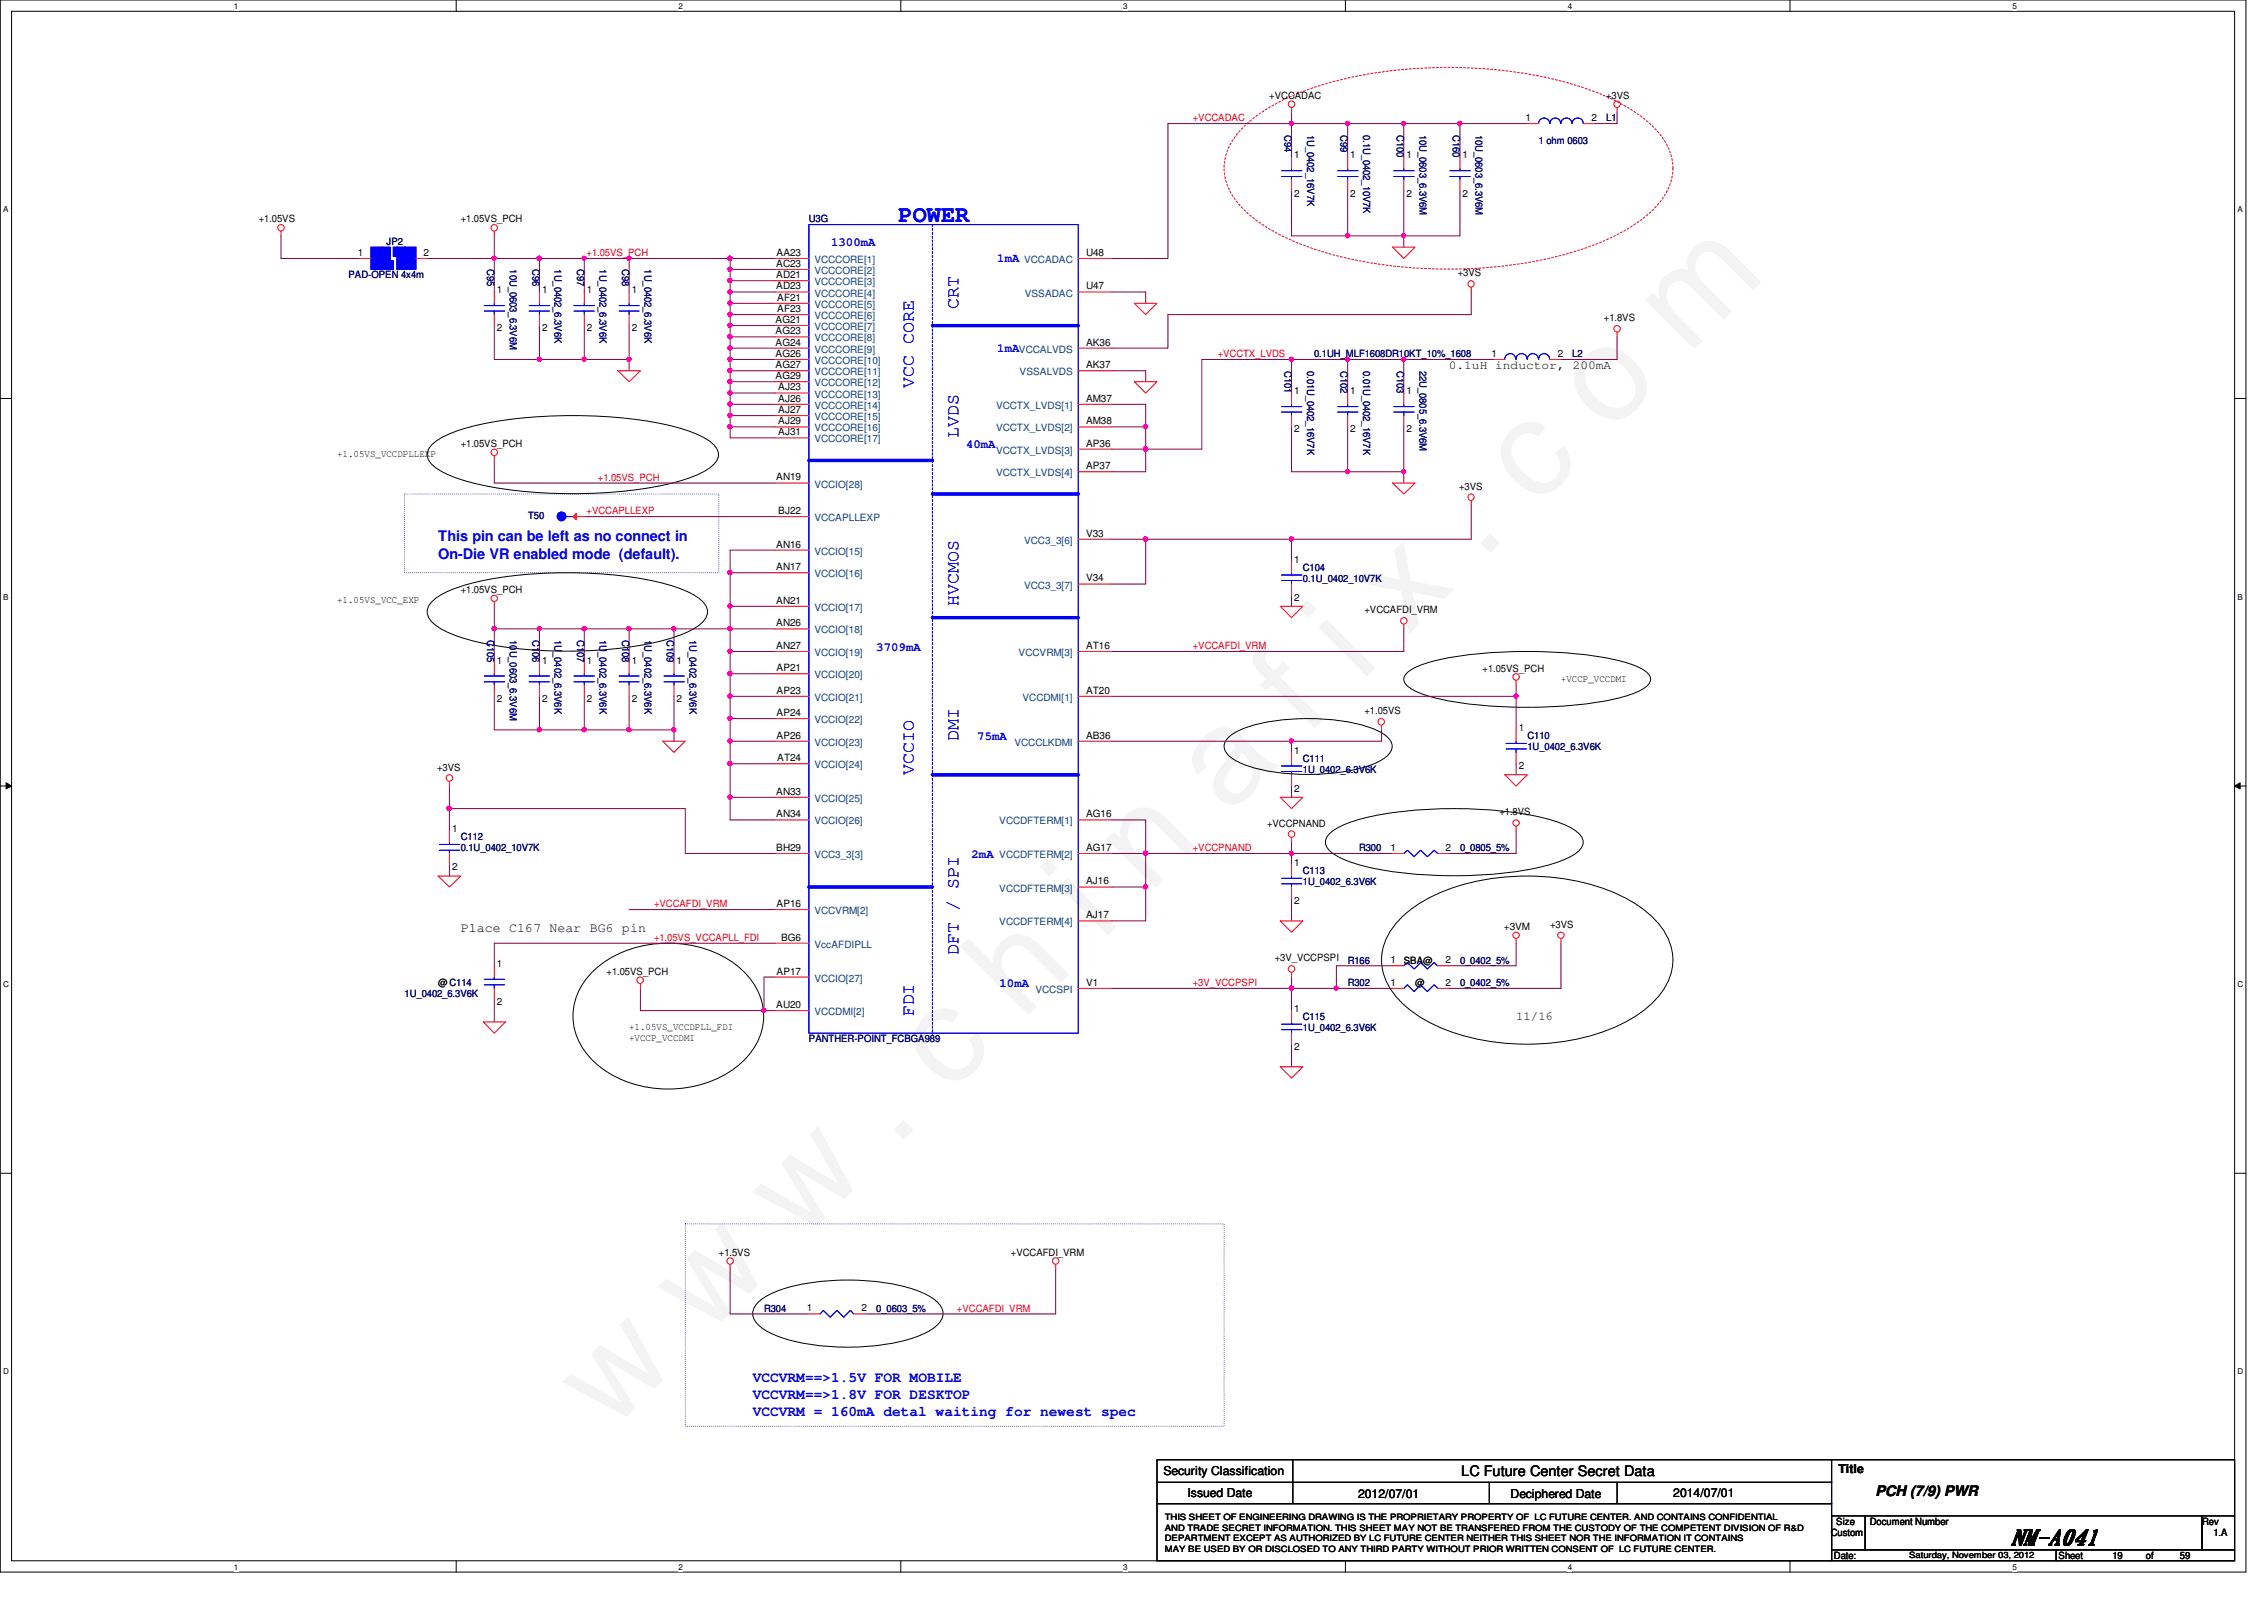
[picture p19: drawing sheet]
<svg xmlns="http://www.w3.org/2000/svg" width="297mm" height="210mm" viewBox="0 0 297 210" stroke-linecap="round" stroke-linejoin="round" font-family="sans-serif">
<defs><g id="words">
<text font-size="17.6" fill="#f0f" x="80.1" y="188" transform="rotate(-45 80.1 188)">w w w . c h i n a f i x . c o m</text>
<text font-size="3.1" fill="#00f" x="117.9" y="29.1">POWER</text>
<text font-size="2.8" x="263.7" y="202.7">NM-A041</text>
<g font-size="2.3" fill="#00f">
<text x="125.8" y="40.5" transform="rotate(-90 125.8 40.5)">CRT</text>
<text x="119.9" y="50.8" transform="rotate(-90 119.9 50.8)">VCC CORE</text>
<text x="125.8" y="57.4" transform="rotate(-90 125.8 57.4)">LVDS</text>
<text x="125.8" y="79.5" transform="rotate(-90 125.8 79.5)">HVCMOS</text>
<text x="119.9" y="101.6" transform="rotate(-90 119.9 101.6)">VCCIO</text>
<text x="125.8" y="97.2" transform="rotate(-90 125.8 97.2)">DMI</text>
<text x="125.8" y="125.2" transform="rotate(-90 125.8 125.2)">DFT / SPI</text>
<text x="119.9" y="133.3" transform="rotate(-90 119.9 133.3)">FDI</text>
</g>
<g font-size="1.9" fill="#00f">
<text x="57.5" y="71">This pin can be left as no connect in</text>
<text x="57.5" y="73.3">On-Die VR enabled mode (default).</text>
<text x="98.8" y="181.4">VCCVRM==&gt;1.5V FOR MOBILE</text>
<text x="98.8" y="183.6">VCCVRM==&gt;1.8V FOR DESKTOP</text>
<text x="98.8" y="185.8">VCCVRM = 160mA detal waiting for newest spec</text>
</g>
<g font-size="1.9">
<text x="191.7" y="193.7">LC Future Center Secret Data</text>
<text x="246.1" y="196.2">PCH (7/9) PWR</text>
</g>
<text font-size="1.7" x="60.4" y="122.2">Place C167 Near BG6 pin</text>
<g font-size="1.6" fill="#00f">
<text x="109" y="32.3">1300mA</text>
<text x="130.8" y="34.4">1mA</text>
<text x="130.8" y="46.1">1mA</text>
<text x="126.7" y="58.8">40mA</text>
<text x="115" y="85.3">3709mA</text>
<text x="128.2" y="97.1">75mA</text>
<text x="127.5" y="112.6">2mA</text>
<text x="131.1" y="129.5">10mA</text>
</g>
<g font-size="1.6">
<text x="190.1" y="48.4">0.1uH inductor, 200mA</text>
<text x="198.9" y="133.9">11/16</text>
<text x="152.7" y="193.5">Security Classification</text>
<text x="155.8" y="196.3">Issued Date</text>
<text x="178.2" y="196.5">2012/07/01</text>
<text x="198.2" y="196.5">Deciphered Date</text>
<text x="219.5" y="196.3">2014/07/01</text>
<text x="241.2" y="193.2">Title</text>
</g>
<g font-size="1.3" fill="#f00">
<text x="156.5" y="15.9">+VCCADAC</text>
<text x="77" y="33.6">+1.05VS_PCH</text>
<text x="159.8" y="46.9">+VCCTX_LVDS</text>
<text x="78.4" y="63.1">+1.05VS_PCH</text>
<text x="77" y="67.5">+VCCAPLLEXP</text>
<text x="156.5" y="85.2">+VCCAFDI_VRM</text>
<text x="156.5" y="111.7">+VCCPNAND</text>
<text x="85.8" y="119">+VCCAFDI_VRM</text>
<text x="85.8" y="123.4">+1.05VS_VCCAPLL_FDI</text>
<text x="156.5" y="129.4">+3V_VCCPSPI</text>
<text x="125.6" y="172.1">+VCCAFDI_VRM</text>
</g>
<g font-size="1.3">
<text x="166.5" y="13">+VCCADAC</text>
<text x="200.1" y="15.9">1</text>
<text x="208.8" y="15.9">2</text>
<text x="210.7" y="13">+3VS</text>
<text x="169.8" y="20.8">1</text>
<text x="177.2" y="20.8">1</text>
<text x="184.5" y="20.8">1</text>
<text x="191.9" y="20.8">1</text>
<text x="33.9" y="29.2">+1.05VS</text>
<text x="60.4" y="29.2">+1.05VS_PCH</text>
<text x="169.8" y="25.8">2</text>
<text x="177.2" y="25.8">2</text>
<text x="184.5" y="25.8">2</text>
<text x="191.9" y="25.8">2</text>
<text x="46.9" y="33.6">1</text>
<text x="55.6" y="33.6">2</text>
<text x="101.9" y="35">AC23</text>
<text x="101.9" y="33.6">AA23</text>
<text x="142.5" y="33.6">U48</text>
<text x="65.2" y="38.5">1</text>
<text x="71.1" y="38.5">1</text>
<text x="77" y="38.5">1</text>
<text x="82.9" y="38.5">1</text>
<text x="101.9" y="36.5">AD21</text>
<text x="101.9" y="38">AD23</text>
<text x="102" y="39.5">AF21</text>
<text x="102" y="40.9">AF23</text>
<text x="142.5" y="38">U47</text>
<text x="191.3" y="36.2">+3VS</text>
<text x="65.2" y="43.5">2</text>
<text x="71.1" y="43.5">2</text>
<text x="77" y="43.5">2</text>
<text x="82.9" y="43.5">2</text>
<text x="101.8" y="42.4">AG21</text>
<text x="101.8" y="43.9">AG23</text>
<text x="101.8" y="45.3">AG24</text>
<text x="101.8" y="46.8">AG26</text>
<text x="142.5" y="45.3">AK36</text>
<text x="195.7" y="46.8">1</text>
<text x="204.4" y="46.8">2</text>
<text x="210.4" y="42.2">+1.8VS</text>
<text x="101.8" y="48.3">AG27</text>
<text x="101.8" y="49.7">AG29</text>
<text x="102.1" y="51.2">AJ23</text>
<text x="102.1" y="52.7">AJ26</text>
<text x="142.5" y="48.3">AK37</text>
<text x="142.5" y="52.7">AM37</text>
<text x="169.8" y="51.7">1</text>
<text x="177.2" y="51.7">1</text>
<text x="184.5" y="51.7">1</text>
<text x="44.2" y="60">+1.05VS_VCCDPLLEXP</text>
<text x="60.4" y="58.6">+1.05VS_PCH</text>
<text x="102.1" y="54.2">AJ27</text>
<text x="102.1" y="55.7">AJ29</text>
<text x="102.1" y="57.1">AJ31</text>
<text x="142.5" y="55.7">AM38</text>
<text x="142.5" y="58.6">AP36</text>
<text x="169.8" y="56.7">2</text>
<text x="177.2" y="56.7">2</text>
<text x="184.5" y="56.7">2</text>
<text x="101.9" y="63">AN19</text>
<text x="142.5" y="61.6">AP37</text>
<text x="191.4" y="64.3">+3VS</text>
<text x="101.9" y="71.8">AN16</text>
<text x="102.1" y="67.4">BJ22</text>
<text x="142.5" y="70.4">V33</text>
<text x="60.4" y="77.8">+1.05VS_PCH</text>
<text x="101.9" y="74.8">AN17</text>
<text x="142.5" y="76.3">V34</text>
<text x="169.8" y="73.8">1</text>
<text x="44.2" y="79.2">+1.05VS_VCC_EXP</text>
<text x="101.9" y="79.2">AN21</text>
<text x="101.9" y="82.2">AN26</text>
<text x="169.8" y="78.8">2</text>
<text x="179" y="80.4">+VCCAFDI_VRM</text>
<text x="65.2" y="87.1">1</text>
<text x="71.1" y="87.1">1</text>
<text x="77" y="87.1">1</text>
<text x="82.9" y="87.1">1</text>
<text x="88.8" y="87.1">1</text>
<text x="101.9" y="85.1">AN27</text>
<text x="101.9" y="88.1">AP21</text>
<text x="142.5" y="85.1">AT16</text>
<text x="194.5" y="88.1">+1.05VS_PCH</text>
<text x="204.8" y="89.5">+VCCP_VCCDMI</text>
<text x="65.2" y="92.1">2</text>
<text x="71.1" y="92.1">2</text>
<text x="77" y="92.1">2</text>
<text x="82.9" y="92.1">2</text>
<text x="88.8" y="92.1">2</text>
<text x="101.9" y="91">AP23</text>
<text x="101.9" y="93.9">AP24</text>
<text x="142.5" y="91">AT20</text>
<text x="179" y="93.7">+1.05VS</text>
<text x="199.3" y="95.9">1</text>
<text x="57.4" y="101.1">+3VS</text>
<text x="101.9" y="96.9">AP26</text>
<text x="102" y="99.9">AT24</text>
<text x="142.5" y="96.9">AB36</text>
<text x="169.8" y="98.9">1</text>
<text x="199.3" y="100.9">2</text>
<text x="101.9" y="104.3">AN33</text>
<text x="101.9" y="107.2">AN34</text>
<text x="142.5" y="107.2">AG16</text>
<text x="169.8" y="103.8">2</text>
<text x="196.7" y="107">+1.8VS</text>
<text x="59.3" y="109.2">1</text>
<text x="101.9" y="111.6">BH29</text>
<text x="142.5" y="111.6">AG17</text>
<text x="166.2" y="108.5">+VCCPNAND</text>
<text x="169.8" y="113.6">1</text>
<text x="182.5" y="111.6">1</text>
<text x="189.6" y="111.6">2</text>
<text x="59.3" y="114.2">2</text>
<text x="101.9" y="119">AP16</text>
<text x="142.5" y="116">AJ16</text>
<text x="169.8" y="118.6">2</text>
<text x="102.5" y="123.4">BG6</text>
<text x="142.5" y="120.5">AJ17</text>
<text x="197.3" y="122">+3VM</text>
<text x="203.4" y="121.7">+3VS</text>
<text x="57.5" y="129.4">@C114</text>
<text x="65.2" y="126.9">1</text>
<text x="65.2" y="131.9">2</text>
<text x="79.6" y="127.9">+1.05VS_PCH</text>
<text x="101.9" y="127.8">AP17</text>
<text x="142.5" y="129.3">V1</text>
<text x="167.3" y="126.1">+3V_VCCPSPI</text>
<text x="182.5" y="126.4">1</text>
<text x="182.5" y="129.3">1</text>
<text x="184.2" y="126.4">SBA@</text>
<text x="185.7" y="129.4">@</text>
<text x="189.6" y="126.4">2</text>
<text x="189.6" y="129.3">2</text>
<text x="82.5" y="136.6">+VCCP_VCCDMI</text>
<text x="82.5" y="135.1">+1.05VS_VCCDPLL_FDI</text>
<text x="101.9" y="132.2">AU20</text>
<text x="169.8" y="132.8">1</text>
<text x="169.8" y="137.8">2</text>
<text x="94.3" y="164.7">+1.5VS</text>
<text x="132.6" y="164.7">+VCCAFDI_VRM</text>
<text x="105.9" y="172">1</text>
<text x="113" y="172">2</text>
<text x="240.2" y="201.5">Custom</text>
<text x="240.9" y="200.1">Size</text>
<text x="245.3" y="200.1">Document Number</text>
<text x="288.9" y="200.1">Rev</text>
<text x="290.4" y="201.5">1.A</text>
<text x="240.6" y="204.5">Date:</text>
<text x="270.1" y="204.5">Sheet</text>
<text x="277.2" y="204.5">19</text>
<text x="281.6" y="204.5">of</text>
<text x="286" y="204.5">59</text>
</g>
<g font-size="1.3" fill="#000080">
<text x="168.5" y="17.7" transform="rotate(90 168.5 17.7)">C94</text>
<text x="171.5" y="17.7" transform="rotate(90 171.5 17.7)">1U_0402_16V7K</text>
<text x="175.9" y="17.7" transform="rotate(90 175.9 17.7)">C99</text>
<text x="178.9" y="17.7" transform="rotate(90 178.9 17.7)">0.1U_0402_10V7K</text>
<text x="183.3" y="17.7" transform="rotate(90 183.3 17.7)">C100</text>
<text x="186.2" y="17.7" transform="rotate(90 186.2 17.7)">10U_0603_6.3V6M</text>
<text x="190.6" y="17.7" transform="rotate(90 190.6 17.7)">C160</text>
<text x="193.6" y="17.7" transform="rotate(90 193.6 17.7)">10U_0603_6.3V6M</text>
<text x="210.7" y="15.9">L1</text>
<text x="201.9" y="18.9">1 ohm 0603</text>
<text x="106.1" y="29.2">U3G</text>
<text x="50.7" y="32.1">JP2</text>
<text x="63.9" y="35.3" transform="rotate(90 63.9 35.3)">C95</text>
<text x="66.9" y="35.3" transform="rotate(90 66.9 35.3)">10U_0603_6.3V6M</text>
<text x="69.8" y="35.3" transform="rotate(90 69.8 35.3)">C96</text>
<text x="72.8" y="35.3" transform="rotate(90 72.8 35.3)">1U_0402_6.3V6K</text>
<text x="75.7" y="35.3" transform="rotate(90 75.7 35.3)">C97</text>
<text x="78.7" y="35.3" transform="rotate(90 78.7 35.3)">1U_0402_6.3V6K</text>
<text x="81.6" y="35.3" transform="rotate(90 81.6 35.3)">C98</text>
<text x="84.6" y="35.3" transform="rotate(90 84.6 35.3)">1U_0402_6.3V6K</text>
<text x="45.7" y="36.5">PAD-OPEN 4x4m</text>
<text x="172.4" y="46.9">0.1UH_MLF1608DR10KT_10%_1608</text>
<text x="206.3" y="46.9">L2</text>
<text x="168.5" y="48.6" transform="rotate(90 168.5 48.6)">C101</text>
<text x="171.5" y="48.6" transform="rotate(90 171.5 48.6)">0.01U_0402_16V7K</text>
<text x="175.9" y="48.6" transform="rotate(90 175.9 48.6)">C102</text>
<text x="178.9" y="48.6" transform="rotate(90 178.9 48.6)">0.01U_0402_16V7K</text>
<text x="183.3" y="48.6" transform="rotate(90 183.3 48.6)">C103</text>
<text x="186.2" y="48.6" transform="rotate(90 186.2 48.6)">22U_0805_6.3V6M</text>
<text x="69.3" y="68.1">T50</text>
<text x="170.9" y="74.8">C104</text>
<text x="170.9" y="76.3">0.1U_0402_10V7K</text>
<text x="63.9" y="84" transform="rotate(90 63.9 84)">C105</text>
<text x="66.9" y="84" transform="rotate(90 66.9 84)">10U_0603_6.3V6M</text>
<text x="69.8" y="84" transform="rotate(90 69.8 84)">C106</text>
<text x="72.8" y="84" transform="rotate(90 72.8 84)">1U_0402_6.3V6K</text>
<text x="75.7" y="84" transform="rotate(90 75.7 84)">C107</text>
<text x="78.7" y="84" transform="rotate(90 78.7 84)">1U_0402_6.3V6K</text>
<text x="81.6" y="84" transform="rotate(90 81.6 84)">C108</text>
<text x="84.6" y="84" transform="rotate(90 84.6 84)">1U_0402_6.3V6K</text>
<text x="87.5" y="84" transform="rotate(90 87.5 84)">C109</text>
<text x="90.5" y="84" transform="rotate(90 90.5 84)">1U_0402_6.3V6K</text>
<text x="170.9" y="99.9">C111</text>
<text x="170.9" y="101.4">1U_0402_6.3V6K</text>
<text x="200.4" y="96.9">C110</text>
<text x="200.4" y="98.4">1U_0402_6.3V6K</text>
<text x="60.4" y="110.2">C112</text>
<text x="60.4" y="111.7">0.1U_0402_10V7K</text>
<text x="178.3" y="111.7">R300</text>
<text x="191.6" y="111.7">0_0805_5%</text>
<text x="170.9" y="114.6">C113</text>
<text x="170.9" y="116.1">1U_0402_6.3V6K</text>
<text x="53.1" y="130.9">1U_0402_6.3V6K</text>
<text x="176.8" y="126.4">R166</text>
<text x="176.8" y="129.4">R302</text>
<text x="191.6" y="126.4">0_0402_5%</text>
<text x="191.6" y="129.4">0_0402_5%</text>
<text x="106.1" y="136.7">PANTHER-POINT_FCBGA989</text>
<text x="170.9" y="133.8">C115</text>
<text x="170.9" y="135.3">1U_0402_6.3V6K</text>
<text x="100.2" y="172.1">R304</text>
<text x="115" y="172.1">0_0603_5%</text>
</g>
<g font-size="1.3" fill="#004080">
<text x="106.8" y="34.5">VCCCORE[1]</text>
<text x="106.8" y="35.9">VCCCORE[2]</text>
<text x="134.4" y="34.5">VCCADAC</text>
<text x="106.8" y="37.4">VCCCORE[3]</text>
<text x="106.8" y="38.9">VCCCORE[4]</text>
<text x="106.8" y="40.4">VCCCORE[5]</text>
<text x="106.8" y="41.9">VCCCORE[6]</text>
<text x="134.4" y="38.9">VSSADAC</text>
<text x="106.8" y="43.3">VCCCORE[7]</text>
<text x="106.8" y="44.8">VCCCORE[8]</text>
<text x="106.8" y="46.3">VCCCORE[9]</text>
<text x="106.8" y="47.8">VCCCORE[10]</text>
<text x="133.7" y="46.3">VCCALVDS</text>
<text x="106.8" y="49.2">VCCCORE[11]</text>
<text x="106.8" y="50.7">VCCCORE[12]</text>
<text x="106.8" y="52.2">VCCCORE[13]</text>
<text x="106.8" y="53.6">VCCCORE[14]</text>
<text x="130.7" y="53.6">VCCTX_LVDS[1]</text>
<text x="133.8" y="49.2">VSSALVDS</text>
<text x="106.8" y="55.1">VCCCORE[15]</text>
<text x="106.8" y="56.6">VCCCORE[16]</text>
<text x="106.8" y="58">VCCCORE[17]</text>
<text x="130.7" y="56.6">VCCTX_LVDS[2]</text>
<text x="130.7" y="59.5">VCCTX_LVDS[3]</text>
<text x="106.8" y="64">VCCIO[28]</text>
<text x="130.7" y="62.5">VCCTX_LVDS[4]</text>
<text x="106.8" y="68.4">VCCAPLLEXP</text>
<text x="134.4" y="71.3">VCC3_3[6]</text>
<text x="106.8" y="72.8">VCCIO[15]</text>
<text x="106.8" y="75.7">VCCIO[16]</text>
<text x="134.4" y="77.2">VCC3_3[7]</text>
<text x="106.8" y="80.1">VCCIO[17]</text>
<text x="106.8" y="83.1">VCCIO[18]</text>
<text x="106.8" y="86.1">VCCIO[19]</text>
<text x="106.8" y="89">VCCIO[20]</text>
<text x="133.6" y="86.1">VCCVRM[3]</text>
<text x="106.8" y="91.9">VCCIO[21]</text>
<text x="106.8" y="94.9">VCCIO[22]</text>
<text x="134.2" y="91.9">VCCDMI[1]</text>
<text x="106.8" y="97.8">VCCIO[23]</text>
<text x="106.8" y="100.8">VCCIO[24]</text>
<text x="133.1" y="97.8">VCCCLKDMI</text>
<text x="106.8" y="105.2">VCCIO[25]</text>
<text x="106.8" y="112.6">VCC3_3[3]</text>
<text x="106.8" y="108.2">VCCIO[26]</text>
<text x="131.1" y="112.6">VCCDFTERM[2]</text>
<text x="131.1" y="108.2">VCCDFTERM[1]</text>
<text x="106.8" y="119.9">VCCVRM[2]</text>
<text x="131.1" y="117">VCCDFTERM[3]</text>
<text x="106.8" y="124.3">VccAFDIPLL</text>
<text x="131.1" y="121.4">VCCDFTERM[4]</text>
<text x="106.8" y="128.8">VCCIO[27]</text>
<text x="135.8" y="130.3">VCCSPI</text>
<text x="106.8" y="133.2">VCCDMI[2]</text>
</g>
<g font-size="1.1">
<text x="30.7" y="1.1">1</text>
<text x="89" y="1.1">2</text>
<text x="147.4" y="1.1">3</text>
<text x="205.7" y="1.1">4</text>
<text x="264" y="1.1">5</text>
<text x=".4" y="27.9">A</text>
<text x="293.6" y="27.9">A</text>
<text x=".4" y="78.7">B</text>
<text x="293.6" y="78.7">B</text>
<text x=".4" y="129.5">C</text>
<text x="293.6" y="129.5">C</text>
<text x=".4" y="180.3">D</text>
<text x="293.6" y="180.3">D</text>
<text x="152.8" y="202.2">DEPARTMENT EXCEPT AS AUTHORIZED BY LC FUTURE CENTER NEITHER THIS SHEET NOR THE INFORMATION IT CONTAINS</text>
<text x="152.8" y="203.6">MAY BE USED BY OR DISCLOSED TO ANY THIRD PARTY WITHOUT PRIOR WRITTEN CONSENT OF LC FUTURE CENTER.</text>
<text x="152.8" y="199.4">THIS SHEET OF ENGINEERING DRAWING IS THE PROPRIETARY PROPERTY OF LC FUTURE CENTER. AND CONTAINS CONFIDENTIAL</text>
<text x="152.8" y="200.8">AND TRADE SECRET INFORMATION. THIS SHEET MAY NOT BE TRANSFERED FROM THE CUSTODY OF THE COMPETENT DIVISION OF R&amp;D</text>
<text x="30.7" y="205.9">1</text>
<text x="89" y="205.9">2</text>
<text x="147.4" y="205.9">3</text>
<text x="205.7" y="205.9">4</text>
<text x="250.5" y="204.4">Saturday, November 03, 2012</text>
<text x="264" y="205.9">5</text>
</g>
</g></defs>
<path d="M0 0h294.7v206.2h-294.7zM1.5 1.5h291.7v203.3h-291.7z" fill="none" stroke="#000" stroke-width=".13"/>
<g fill="#fff">
<path d="M30.7 .2h.6v1.2h-.6z"/>
<path d="M30.7 204.9h.6v1.2h-.6z"/>
</g>
<path d="M59.9 0v1.5M59.9 204.8v1.4" fill="none" stroke="#000" stroke-width=".13"/>
<g fill="#fff">
<path d="M89 .2h.6v1.2h-.6z"/>
<path d="M89 204.9h.6v1.2h-.6z"/>
</g>
<path d="M118.2 0v1.5M118.2 204.8v1.4" fill="none" stroke="#000" stroke-width=".13"/>
<g fill="#fff">
<path d="M147.4 .2h.5v1.2h-.5z"/>
<path d="M147.4 204.9h.5v1.2h-.5z"/>
</g>
<path d="M176.5 0v1.5M176.5 204.8v1.4" fill="none" stroke="#000" stroke-width=".13"/>
<g fill="#fff">
<path d="M205.7 .2h.6v1.2h-.6z"/>
<path d="M205.7 204.9h.6v1.2h-.6z"/>
</g>
<path d="M234.9 0v1.5M234.9 204.8v1.4" fill="none" stroke="#000" stroke-width=".13"/>
<g fill="#fff">
<path d="M264 .2h.6v1.2h-.6z"/>
<path d="M264 204.9h.6v1.2h-.6z"/>
<path d="M.4 26.9h.7v1.2h-.7z"/>
<path d="M293.6 26.9h.7v1.2h-.7z"/>
<path d="M.4 77.7h.7v1.2h-.7z"/>
<path d="M293.6 77.7h.7v1.2h-.7z"/>
</g>
<path d="M0 52.3h1.5M293.2 52.3h1.5" fill="none" stroke="#000" stroke-width=".13"/>
<g fill="#fff">
<path d="M.4 128.5h.8v1.2h-.8z"/>
<path d="M293.6 128.5h.7v1.2h-.7z"/>
</g>
<path d="M0 103.1h1.5M.8 102.7l.7 .4-.7 .4zM293.2 103.1l.7-.4v.8zM293.2 103.1h1.5" fill="none" stroke="#000" stroke-width=".13"/>
<path d="M.8 102.7l.7 .4-.7 .4zM293.2 103.1l.7-.4v.8z" fill="#000"/>
<g fill="#fff">
<path d="M.4 179.3h.8v1.2h-.8z"/>
<path d="M293.6 179.3h.7v1.2h-.7z"/>
</g>
<path d="M56.5 58.5a7.6 7.6 0 0 1 3.2-1.9 47.3 47.3 0 0 1 15.4-2.1 50 50 0 0 1 15.5 2.1 7.7 7.7 0 0 1 3.2 1.9 1.58 1.58 0 0 1 0 2.2 7.7 7.7 0 0 1-3.2 2 47.4 47.4 0 0 1-15.5 2.1 49.6 49.6 0 0 1-15.4-2.1 7.7 7.7 0 0 1-3.2-2 1.58 1.58 0 0 1 0-2.2zM56.5 79.1a8.3 8.3 0 0 1 3.6-2 48.4 48.4 0 0 1 16.5-1.9 39.6 39.6 0 0 1 13.4 2.3 5 5 0 0 1 2.7 2.2 1.96 1.96 0 0 1-.9 2.3 18.4 18.4 0 0 1-7.5 2.6 57.5 57.5 0 0 1-22.9-.7 11 11 0 0 1-4.9-2.5 1.67 1.67 0 0 1 0-2.3zM184.7 88.2a9.1 9.1 0 0 1 3.6-1.5 60.9 60.9 0 0 1 24.2 0 9.2 9.2 0 0 1 3.6 1.5 1.07 1.07 0 0 1 0 1.8 9.2 9.2 0 0 1-3.6 1.6 59.8 59.8 0 0 1-24.2 0 9.1 9.1 0 0 1-3.6-1.6 1.08 1.08 0 0 1 0-1.8zM174.3 109.5a7.7 7.7 0 0 1 3.3-1.8 52.1 52.1 0 0 1 18.9-1.4 28.9 28.9 0 0 1 9.5 2.2 2.59 2.59 0 0 1 1.7 2 2.58 2.58 0 0 1-1.7 1.9 26.6 26.6 0 0 1-9.5 2.2 55.6 55.6 0 0 1-17.7-1 10.5 10.5 0 0 1-4.5-2.1 1.37 1.37 0 0 1 0-2zM183.6 120.7a20.3 20.3 0 0 1 11.1-5.3 30.7 30.7 0 0 1 17.8 2 13.2 13.2 0 0 1 6.1 5.3 7 7 0 0 1-1.4 8.5 20.4 20.4 0 0 1-11.2 5.3 30.4 30.4 0 0 1-17.8-2 13.2 13.2 0 0 1-6.1-5.3 7 7 0 0 1 1.5-8.5zM0 153.9h1.5M293.2 153.9h1.5" fill="none" stroke="#000" stroke-width=".13"/>
<path d="M53.1 64.8h41.2v10.3h-41.2zM89.9 160.6h70.7v26.5h-70.7z" fill="none" stroke="#00f" stroke-width=".13" stroke-dasharray="0 .3"/>
<path d="M163.2 16.7a23.2 23.2 0 0 1 8.7-5.1 60.6 60.6 0 0 1 30.1-1.6 36 36 0 0 1 12.6 4.8 10.2 10.2 0 0 1 4.8 6.1 7.3 7.3 0 0 1-2.5 6.6 23.4 23.4 0 0 1-8.7 5 60.3 60.3 0 0 1-30.2 1.7 35.8 35.8 0 0 1-12.5-4.8 10.2 10.2 0 0 1-4.8-6.2 7.3 7.3 0 0 1 2.5-6.5z" fill="none" stroke="#f00" stroke-width=".13" stroke-dasharray=".3 .3"/>
<path d="M176.8 16.2h7.4M145.9 85.5h38.3M145.9 91.4h53" fill="none" stroke="#800040" stroke-width=".13"/>
<circle cx="176.8" cy="16.2" r=".29" fill="#f0f"/>
<circle cx="176.8" cy="16.2" r=".29" fill="none" stroke="#f0f" stroke-width=".13"/>
<path d="M191.5 16.2h8.9" fill="none" stroke="#800040" stroke-width=".13"/>
<circle cx="191.5" cy="16.2" r=".29" fill="#f0f"/>
<circle cx="191.5" cy="16.2" r=".29" fill="none" stroke="#f0f" stroke-width=".13"/>
<path d="M169.4 16.2h7.4v4.4M184.2 16.2v4.4" fill="none" stroke="#800040" stroke-width=".13"/>
<circle cx="169.4" cy="16.2" r=".29" fill="#f0f"/>
<circle cx="169.4" cy="16.2" r=".29" fill="none" stroke="#f0f" stroke-width=".13"/>
<path d="M169.4 16.2v4.4M169.4 14.7v1.5M169.4 16.2h-16.2v17.7h-7.3M212.2 14.7v1.5h-3M153.2 41.3h39.8M64.8 91.4v4.4M64.8 82.5v4.4" fill="none" stroke="#800040" stroke-width=".13"/>
<circle cx="64.8" cy="82.5" r=".29" fill="#f0f"/>
<circle cx="64.8" cy="82.5" r=".29" fill="none" stroke="#f0f" stroke-width=".13"/>
<path d="M64.8 82.5h6M64.8 95.8h6M59 106.1h30.9" fill="none" stroke="#800040" stroke-width=".13"/>
<circle cx="58.9" cy="106.1" r=".29" fill="#f0f"/>
<circle cx="58.9" cy="106.1" r=".29" fill="none" stroke="#f0f" stroke-width=".13"/>
<path d="M64.8 30.9v3h-8.8M64.8 60.4v3M59 103.1v5.9" fill="none" stroke="#800040" stroke-width=".13"/>
<circle cx="58.9" cy="106.1" r=".29" fill="#f0f"/>
<circle cx="58.9" cy="106.1" r=".29" fill="none" stroke="#f0f" stroke-width=".13"/>
<path d="M36.9 30.9v3h10.3M64.8 33.9h6M59 113.4v1.5" fill="none" stroke="#800040" stroke-width=".13"/>
<circle cx="64.8" cy="33.9" r=".29" fill="#f0f"/>
<circle cx="64.8" cy="33.9" r=".29" fill="none" stroke="#f0f" stroke-width=".13"/>
<path d="M184.2 16.2h7.3v4.4M64.8 33.9v4.4M64.8 42.7v4.5h6M64.8 63.4h36.9M64.8 79.5v3M64.8 131.1v3M101.7 123.7h-36.9v3" fill="none" stroke="#800040" stroke-width=".13"/>
<circle cx="184.1" cy="16.2" r=".29" fill="#f0f"/>
<circle cx="184.1" cy="16.2" r=".29" fill="none" stroke="#f0f" stroke-width=".13"/>
<g fill="none" stroke="#f00" stroke-width=".13">
<path d="M169.4 14.1v.6M212.2 14.1v.6M36.9 30.4v.5M64.8 30.4v.5M64.8 59.8v.6M64.8 78.9v.6M57.5 114.9h2.9l-1.4 1.5zM59 102.5v.6M63.4 134.1h2.9l-1.5 1.4z"/>
<circle cx="169.4" cy="13.7" r=".43"/>
<circle cx="212.2" cy="13.7" r=".43"/>
<circle cx="36.9" cy="29.9" r=".43"/>
<circle cx="64.8" cy="29.9" r=".43"/>
<circle cx="64.8" cy="59.3" r=".43"/>
<circle cx="64.9" cy="78.5" r=".42"/>
<circle cx="59" cy="102.1" r=".43"/>
</g>
<path d="M151.8 191.5h88.5v3h-88.5zM151.8 194.5h88.5v2.8h-88.5zM151.8 197.3h88.5v7.5h-88.5zM169.6 191.5v5.8M195.4 194.5v2.8M212.2 194.5v2.8M240.2 191.5h53v7.4M240.3 198.9h4.4v4.4h-4.4zM244.7 198.9h44.2v4.4h-44.2zM288.9 198.9h4.3v4.4h-4.3zM240.3 203.3h29.5v1.5h-29.5zM269.8 203.3h23.4v1.5h-23.4z" fill="none" stroke="#000" stroke-width=".13"/>
<path d="M48.7 32.4h1.4v2.9h-1.4z" fill-rule="evenodd" fill="#00f"/>
<path d="M48.7 32.4h1.4v2.9h-1.4z" fill="none" stroke="#00f" stroke-width=".13"/>
<path d="M53.1 32.4h1.5v2.9h-1.5z" fill-rule="evenodd" fill="#00f"/>
<path d="M53.1 32.4h1.5v2.9h-1.5z" fill="none" stroke="#00f" stroke-width=".13"/>
<path d="M50.1 32.4h1.1v2.9h-1.1z" fill-rule="evenodd" fill="#00f"/>
<path d="M50.1 32.4h1.1v2.9h-1.1z" fill="none" stroke="#00f" stroke-width=".13"/>
<path d="M51.2 34.2h.4v1.1h-.4z" fill-rule="evenodd" fill="#00f"/>
<path d="M51.2 34.2h.4v1.1h-.4z" fill="none" stroke="#00f" stroke-width=".13"/>
<path d="M51.6 32.4h.5v1.2h-.5z" fill-rule="evenodd" fill="#00f"/>
<path d="M51.6 32.4h.5v1.2h-.5z" fill="none" stroke="#00f" stroke-width=".13"/>
<path d="M52.1 32.4h1v2.9h-1z" fill-rule="evenodd" fill="#00f"/>
<path d="M52.1 32.4h1v2.9h-1z" fill="none" stroke="#00f" stroke-width=".13"/>
<path d="M48.7 32.4h1.4v2.9h-1.4z" fill-rule="evenodd" fill="#00f"/>
<path d="M48.7 32.4h1.4v2.9h-1.4z" fill="none" stroke="#00f" stroke-width=".13"/>
<path d="M53.1 32.4h1.5v2.9h-1.5z" fill-rule="evenodd" fill="#00f"/>
<path d="M53.1 32.4h1.5v2.9h-1.5z" fill="none" stroke="#00f" stroke-width=".13"/>
<path d="M50.1 32.4h1.1v2.9h-1.1z" fill-rule="evenodd" fill="#00f"/>
<path d="M50.1 32.4h1.1v2.9h-1.1z" fill="none" stroke="#00f" stroke-width=".13"/>
<path d="M51.2 34.2h.4v1.1h-.4z" fill-rule="evenodd" fill="#00f"/>
<path d="M51.2 34.2h.4v1.1h-.4z" fill="none" stroke="#00f" stroke-width=".13"/>
<path d="M51.6 32.4h.5v1.2h-.5z" fill-rule="evenodd" fill="#00f"/>
<path d="M51.6 32.4h.5v1.2h-.5z" fill="none" stroke="#00f" stroke-width=".13"/>
<path d="M52.1 32.4h1v2.9h-1z" fill-rule="evenodd" fill="#00f"/>
<g fill="none" stroke="#00f" stroke-width=".13">
<path d="M201.9 16.2a.72 .72 0 0 1 .7-.7 .72 .72 0 0 1 .7 .7M203.4 16.2a.7 .7 0 0 1 .7-.7 .7 .7 0 0 1 .7 .7M204.8 16.2a.72 .72 0 0 1 .7-.7 .72 .72 0 0 1 .7 .7M206.3 16.2a.72 .72 0 0 1 .7-.7 .72 .72 0 0 1 .7 .7M52.1 32.4h1v2.9h-1zM64.8 39.8v.3M106.1 29.5h35.4v106h-35.4zM168.1 23.2h2.7M168.1 22.4h2.7M169.4 22.1v.3M169.4 23.2v.4M175.5 23.2h2.7"/>
<path d="M175.5 22.4h2.7M176.8 22.1v.3M176.8 23.2v.4M182.9 23.2h2.6M182.9 22.4h2.6M184.2 22.1v.3M184.2 23.2v.4M190.2 23.2h2.7M190.2 22.4h2.7M191.5 22.1v.3M191.5 23.2v.4M63.5 40.8h2.7"/>
<path d="M63.5 40.1h2.7M64.8 40.8v.5M63.5 89.4h2.7M63.5 88.7h2.7M64.8 88.4v.3M64.8 89.4v.5M57.7 111.5h2.6M57.7 110.8h2.6M59 110.5v.3M59 111.5v.5M63.5 129.2h2.7M63.5 128.5h2.7"/>
<path d="M64.8 128.2v.3M64.8 129.2v.5"/>
</g>
<g fill="none" stroke="#f00" stroke-width=".13">
<path d="M200.4 16.2h1.5M207.8 16.2h1.4M47.2 33.9h1.5M54.6 33.9h1.4M64.8 38.3v1.5M169.4 20.6v1.5M169.4 23.6v1.5M176.8 20.6v1.5M176.8 23.6v1.5M184.2 20.6v1.5M184.2 23.6v1.5M191.5 20.6v1.5"/>
<path d="M191.5 23.6v1.5M64.8 41.3v1.4M64.8 86.9v1.5M64.8 89.9v1.5M59 109v1.5M59 112v1.4M64.8 126.7v1.5M64.8 129.7v1.4"/>
</g>
<path d="M122.3 29.5v106" fill="none" stroke="#00f" stroke-width=".13" stroke-dasharray=".3 .3"/>
<circle cx="176.8" cy="16.2" r=".29" fill="#f0f"/>
<circle cx="176.8" cy="16.2" r=".29" fill="none" stroke="#f0f" stroke-width=".13"/>
<circle cx="191.5" cy="16.2" r=".29" fill="#f0f"/>
<circle cx="191.5" cy="16.2" r=".29" fill="none" stroke="#f0f" stroke-width=".13"/>
<circle cx="169.4" cy="16.2" r=".29" fill="#f0f"/>
<circle cx="169.4" cy="16.2" r=".29" fill="none" stroke="#f0f" stroke-width=".13"/>
<circle cx="64.8" cy="82.5" r=".29" fill="#f0f"/>
<circle cx="64.8" cy="82.5" r=".29" fill="none" stroke="#f0f" stroke-width=".13"/>
<circle cx="58.9" cy="106.1" r=".29" fill="#f0f"/>
<circle cx="58.9" cy="106.1" r=".29" fill="none" stroke="#f0f" stroke-width=".13"/>
<circle cx="58.9" cy="106.1" r=".29" fill="#f0f"/>
<circle cx="58.9" cy="106.1" r=".29" fill="none" stroke="#f0f" stroke-width=".13"/>
<circle cx="64.8" cy="33.9" r=".29" fill="#f0f"/>
<circle cx="64.8" cy="33.9" r=".29" fill="none" stroke="#f0f" stroke-width=".13"/>
<circle cx="184.1" cy="16.2" r=".29" fill="#f0f"/>
<circle cx="184.1" cy="16.2" r=".29" fill="none" stroke="#f0f" stroke-width=".13"/>
<use href="#words"/>
</svg>
